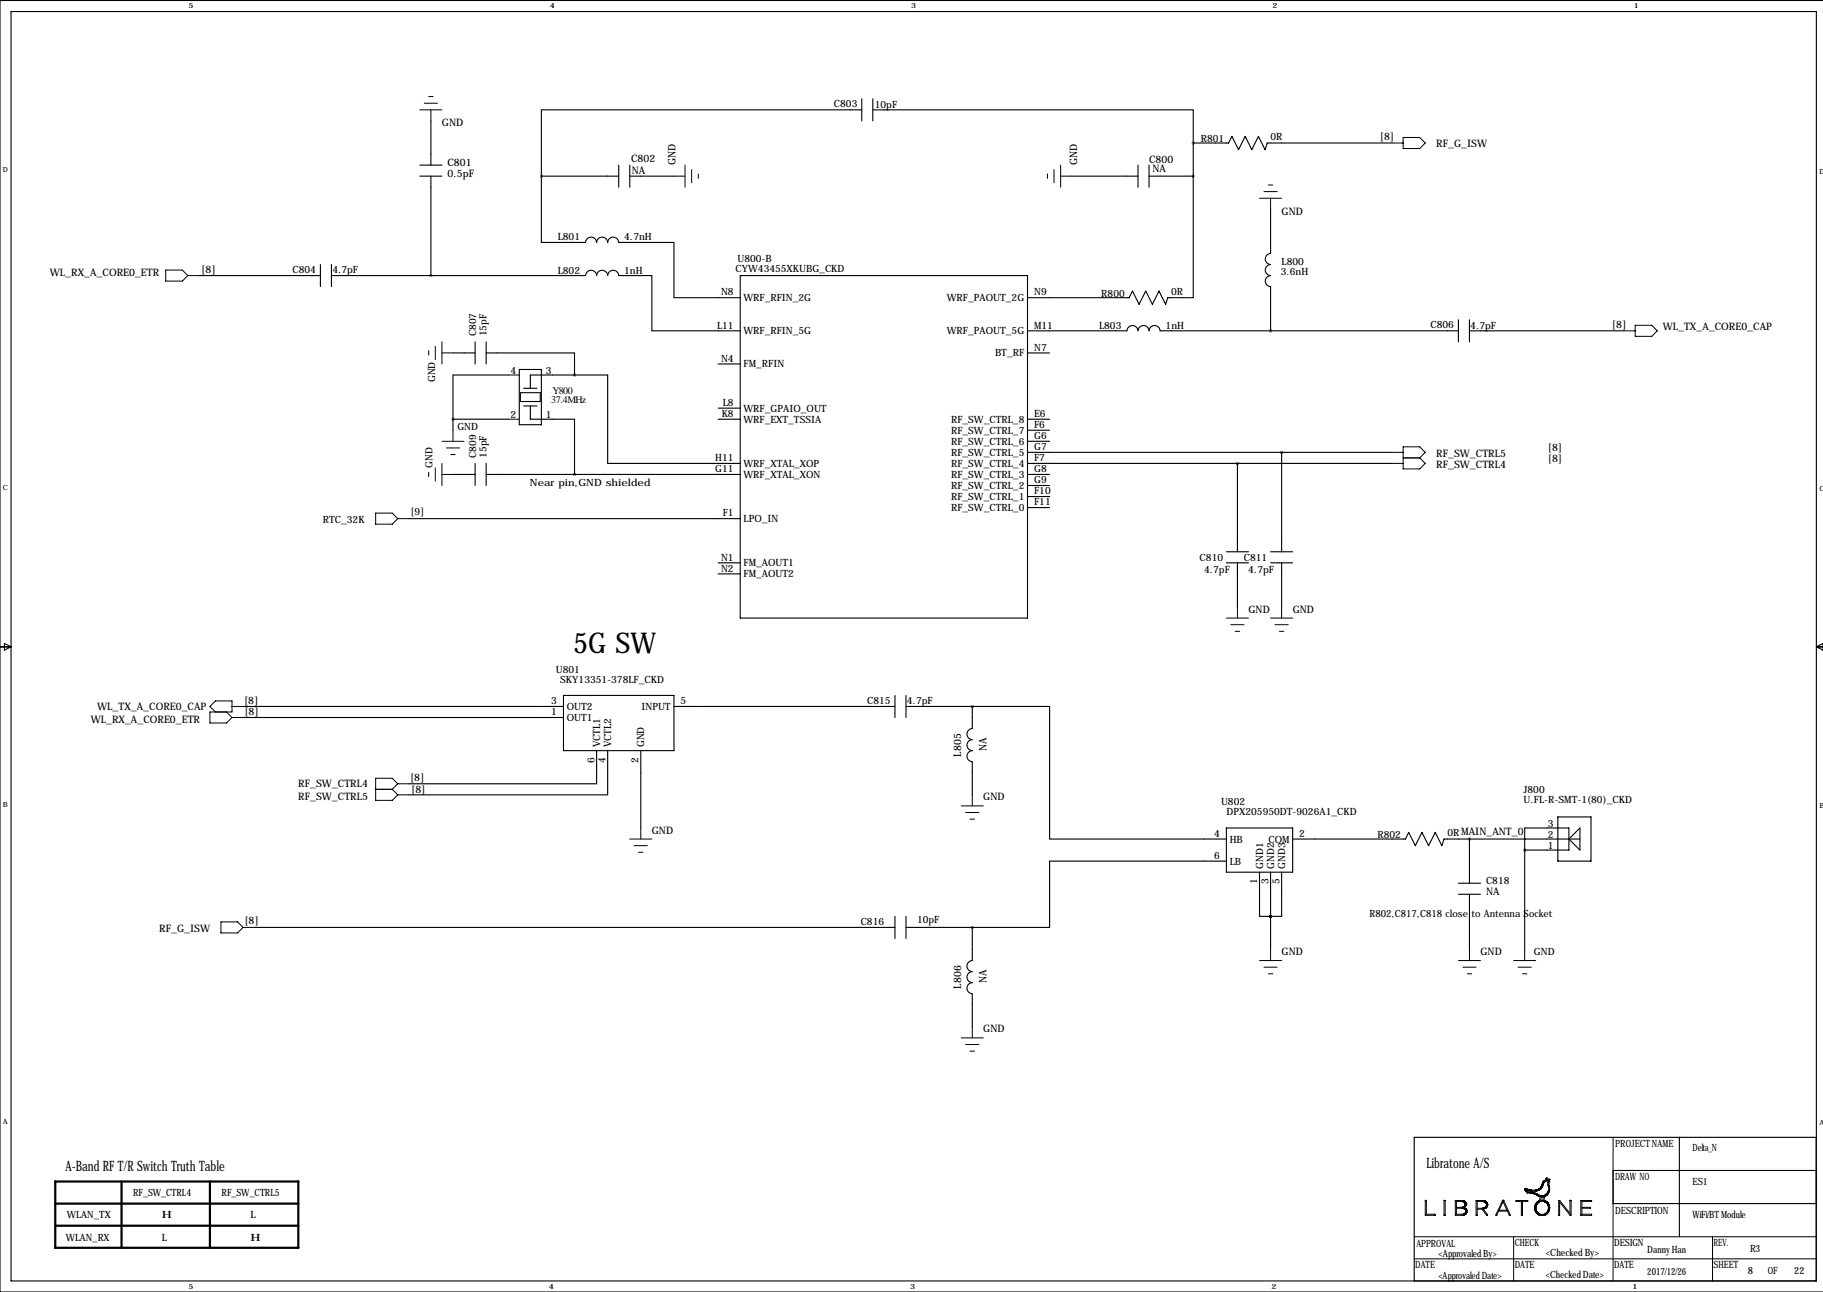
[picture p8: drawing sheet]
<svg xmlns="http://www.w3.org/2000/svg" width="419mm" height="297mm" viewBox="0 0 419 297" stroke-linecap="round" stroke-linejoin="round" font-family="sans-serif">
<defs><g id="words">
<text font-size="6.6" x="131.8" y="150">5G SW</text>
<g font-size="3.3">
<text x="15.1" y="269.3">A-Band RF T/R Switch Truth Table</text>
<text x="327.9" y="268.5">Libratone A/S</text>
</g>
<g font-size="2.4">
<text x="101.6" y="29.1">GND</text>
<text x="317.2" y="32.3">[8]</text>
<text x="330.2" y="33.9">RF_G_ISW</text>
<text x="102.9" y="38.2">C801</text>
<text x="102.9" y="40.6">0.5pF</text>
<text x="145.1" y="37.3">C802</text>
<text x="145.2" y="40">NA</text>
<text x="155.3" y="38" transform="rotate(-90 155.3 38)">GND</text>
<text x="247.6" y="38" transform="rotate(-90 247.6 38)">GND</text>
<text x="264.2" y="37.5">C800</text>
<text x="264.9" y="39.6">NA</text>
<text x="294.6" y="49.4">GND</text>
<text x="11.5" y="63.4">WL_RX_A_CORE0_ETR</text>
<text x="46.3" y="62.7">[8]</text>
<text x="370.6" y="75.4">[8]</text>
<text x="382.3" y="75.8">WL_TX_A_CORE0_CAP</text>
<text x="330.2" y="107.6">RF_SW_CTRL4</text>
<text x="330.2" y="105">RF_SW_CTRL5</text>
<text x="355.9" y="106.2">[8]</text>
<text x="355.9" y="103.6">[8]</text>
<text x="287" y="140.8">GND</text>
<text x="297.2" y="140.8">GND</text>
<text x="56.1" y="161.8">[8]</text>
<text x="20.9" y="166.2">WL_RX_A_CORE0_ETR</text>
<text x="22.4" y="163.2">WL_TX_A_CORE0_CAP</text>
<text x="56.2" y="164.3">[8]</text>
<text x="221" y="174" transform="rotate(-90 221 174)">L805</text>
<text x="226.8" y="172.7" transform="rotate(-90 226.8 172.7)">NA</text>
<text x="94.3" y="179.6">[8]</text>
<text x="68.6" y="181">RF_SW_CTRL4</text>
<text x="68.6" y="184">RF_SW_CTRL5</text>
<text x="94.5" y="182.4">[8]</text>
<text x="226.1" y="184">GND</text>
<text x="149.9" y="191.6">GND</text>
<text x="341.6" y="205.7">NA</text>
<text x="36.6" y="214.2">RF_G_ISW</text>
<text x="56.2" y="212.3">[8]</text>
<text x="294.6" y="219.6">GND</text>
<text x="340.4" y="219.6">GND</text>
<text x="221" y="227.3" transform="rotate(-90 221 227.3)">L806</text>
<text x="226.8" y="226" transform="rotate(-90 226.8 226)">NA</text>
<text x="226.1" y="237.3">GND</text>
</g>
<g font-size="2.3">
<text x="191.7" y="24.6">C803</text>
<text x="201.1" y="24.8">10pF</text>
<text x="276" y="32.6">R801</text>
<text x="292.1" y="32.2">0R</text>
<text x="128.2" y="55.3">L801</text>
<text x="143.5" y="55.3">4.7nH</text>
<text x="67.3" y="62.7">C804</text>
<text x="76.4" y="62.9">4.7pF</text>
<text x="128.2" y="62.9">L802</text>
<text x="143.5" y="62.9">1nH</text>
<text x="169.1" y="62.4">CYW43455XKUBG_CKD</text>
<text x="169.5" y="60.3">U800-B</text>
<text x="294.4" y="63.1">3.6nH</text>
<text x="294.6" y="60.9">L800</text>
<text x="165.8" y="67.9">N8</text>
<text x="170.9" y="69.2">WRF_RFIN_2G</text>
<text x="217.7" y="69.2">WRF_PAOUT_2G</text>
<text x="237.7" y="67.9">N9</text>
<text x="253.2" y="68.2">R800</text>
<text x="269.2" y="67.8">0R</text>
<text x="109.5" y="77.3" transform="rotate(-90 109.5 77.3)">C807</text>
<text x="111.8" y="77.3" transform="rotate(-90 111.8 77.3)">15pF</text>
<text x="164.8" y="75.6">L11</text>
<text x="170.9" y="76.9">WRF_RFIN_5G</text>
<text x="217.7" y="76.9">WRF_PAOUT_5G</text>
<text x="237.7" y="75.6">M11</text>
<text x="252.7" y="75.6">L803</text>
<text x="268" y="75.6">1nH</text>
<text x="328.9" y="75.4">C806</text>
<text x="338" y="75.6">4.7pF</text>
<text x="165.8" y="83.2">N4</text>
<text x="228.8" y="81.9">BT_RF</text>
<text x="237.7" y="80.6">N7</text>
<text x="100.1" y="87.9" transform="rotate(-90 100.1 87.9)">GND</text>
<text x="117.3" y="86">4</text>
<text x="125.5" y="86">3</text>
<text x="170.9" y="84.5">FM_RFIN</text>
<text x="126.7" y="92.8">37.4MHz</text>
<text x="127" y="90.5">Y800</text>
<text x="165.9" y="95.9">K8</text>
<text x="166.2" y="93.3">L8</text>
<text x="170.9" y="94.6">WRF_GPAIO_OUT</text>
<text x="237.7" y="95.9">E6</text>
<text x="105.2" y="98.9">GND</text>
<text x="117.3" y="96.1">2</text>
<text x="125.5" y="96.1">1</text>
<text x="170.9" y="97.2">WRF_EXT_TSSIA</text>
<text x="218.6" y="99.7">RF_SW_CTRL_7</text>
<text x="218.6" y="97.2">RF_SW_CTRL_8</text>
<text x="237.7" y="101">G6</text>
<text x="237.7" y="98.4">F6</text>
<text x="99.4" y="107.6" transform="rotate(-90 99.4 107.6)">GND</text>
<text x="109.5" y="105.3" transform="rotate(-90 109.5 105.3)">C809</text>
<text x="111.8" y="105.3" transform="rotate(-90 111.8 105.3)">15pF</text>
<text x="164.4" y="106">H11</text>
<text x="170.9" y="107.3">WRF_XTAL_XOP</text>
<text x="218.6" y="107.3">RF_SW_CTRL_4</text>
<text x="218.6" y="104.8">RF_SW_CTRL_5</text>
<text x="218.6" y="102.3">RF_SW_CTRL_6</text>
<text x="237.7" y="106">F7</text>
<text x="237.7" y="103.5">G7</text>
<text x="121.8" y="111.7">Near pin,GND shielded</text>
<text x="164.4" y="108.6">G11</text>
<text x="170.9" y="109.9">WRF_XTAL_XON</text>
<text x="218.6" y="112.4">RF_SW_CTRL_2</text>
<text x="218.6" y="109.9">RF_SW_CTRL_3</text>
<text x="237.7" y="113.7">F10</text>
<text x="237.7" y="111.1">G9</text>
<text x="237.7" y="108.6">G8</text>
<text x="94.4" y="118.3">[9]</text>
<text x="166.2" y="118.7">F1</text>
<text x="218.6" y="117.5">RF_SW_CTRL_0</text>
<text x="218.6" y="115">RF_SW_CTRL_1</text>
<text x="237.7" y="116.2">F11</text>
<text x="74.2" y="120.3">RTC_32K</text>
<text x="170.9" y="120">LPO_IN</text>
<text x="165.8" y="131.4">N2</text>
<text x="165.8" y="128.9">N1</text>
<text x="170.9" y="130.2">FM_AOUT1</text>
<text x="275.8" y="129">C810</text>
<text x="276.8" y="131.7">4.7pF</text>
<text x="286" y="129">C811</text>
<text x="287" y="131.7">4.7pF</text>
<text x="170.9" y="132.7">FM_AOUT2</text>
<text x="127.8" y="154.8">U801</text>
<text x="126.7" y="161.9">3</text>
<text x="128.8" y="156.9">SKY13351-378LF_CKD</text>
<text x="156.5" y="161.9">5</text>
<text x="199.3" y="161.7">C815</text>
<text x="208.5" y="161.9">4.7pF</text>
<text x="126.7" y="164.5">1</text>
<text x="130.3" y="165.8">OUT1</text>
<text x="130.3" y="163.2">OUT2</text>
<text x="147.5" y="163.2">INPUT</text>
<text x="138" y="171.8" transform="rotate(-90 138 171.8)">VCTL1</text>
<text x="140.5" y="171.8" transform="rotate(-90 140.5 171.8)">VCTL2</text>
<text x="148.1" y="171.8" transform="rotate(-90 148.1 171.8)">GND</text>
<text x="136.7" y="175.4" transform="rotate(-90 136.7 175.4)">6</text>
<text x="139.2" y="175.4" transform="rotate(-90 139.2 175.4)">4</text>
<text x="146.8" y="175.4" transform="rotate(-90 146.8 175.4)">2</text>
<text x="280.7" y="185">U802</text>
<text x="350.3" y="182.3">J800</text>
<text x="350.3" y="184.6">U.FL-R-SMT-1(80)_CKD</text>
<text x="282" y="187.4">DPX205950DT-9026A1_CKD</text>
<text x="355.9" y="190.1">3</text>
<text x="279.1" y="192.4">4</text>
<text x="279.1" y="197.5">6</text>
<text x="282.7" y="193.7">HB</text>
<text x="291.6" y="193.7">COM</text>
<text x="298.7" y="192.4">2</text>
<text x="316.7" y="192.6">R802</text>
<text x="332.7" y="192.2">0RMAIN_ANT_0</text>
<text x="355.9" y="192.6">2</text>
<text x="355.9" y="195.2">1</text>
<text x="282.7" y="198.8">LB</text>
<text x="289.1" y="203.3" transform="rotate(-90 289.1 203.3)">1</text>
<text x="290.4" y="199.8" transform="rotate(-90 290.4 199.8)">GND1</text>
<text x="291.6" y="203.3" transform="rotate(-90 291.6 203.3)">3</text>
<text x="292.9" y="199.8" transform="rotate(-90 292.9 199.8)">GND2</text>
<text x="294.1" y="203.3" transform="rotate(-90 294.1 203.3)">5</text>
<text x="295.4" y="199.8" transform="rotate(-90 295.4 199.8)">GND3</text>
<text x="341.6" y="203.3">C818</text>
<text x="197.9" y="212.7">C816</text>
<text x="210.8" y="212.3">10pF</text>
<text x="314.9" y="210.8">R802,C817,C818 close to Antenna Socket</text>
<text x="352.7" y="219.6">GND</text>
<text x="371.3" y="263.8">PROJECT NAME</text>
<text x="389.1" y="264.5">Delta_N</text>
<text x="30.6" y="275">RF_SW_CTRL4</text>
<text x="51" y="275">RF_SW_CTRL5</text>
<text x="371.3" y="271.4">DRAW NO</text>
<text x="389.1" y="272.4">ES1</text>
<text x="15.4" y="280.1">WLAN_TX</text>
<text x="37.2" y="280.1">H</text>
<text x="57.6" y="280.1">L</text>
<text x="371.3" y="279">DESCRIPTION</text>
<text x="389.1" y="280">WiFi/BT Module</text>
<text x="15.1" y="285.2">WLAN_RX</text>
<text x="37.2" y="285.2">L</text>
<text x="57.6" y="285.2">H</text>
<text x="325.6" y="286.6">APPROVAL</text>
<text x="348.2" y="286.4">CHECK</text>
<text x="371.1" y="286.4">DESIGN</text>
<text x="394" y="286.4">REV.</text>
<text x="402.3" y="287.9">R3</text>
<text x="325.4" y="291.5">DATE</text>
<text x="330.7" y="288.9">&lt;Approvaled By&gt;</text>
<text x="330.7" y="294">&lt;Approvaled Date&gt;</text>
<text x="348.2" y="291.5">DATE</text>
<text x="355.3" y="288.7">&lt;Checked By&gt;</text>
<text x="355.3" y="293.7">&lt;Checked Date&gt;</text>
<text x="371.1" y="291.5">DATE</text>
<text x="378.7" y="293.2">2017/12/26</text>
<text x="378.7" y="288.1">Danny Han</text>
<text x="394" y="291.5">SHEET</text>
<text x="401.8" y="293">8</text>
<text x="406.4" y="293">OF</text>
<text x="412.5" y="293">22</text>
</g>
<g font-size="1.6">
<text x="43.4" y="1.9">5</text>
<text x="126.4" y="1.9">4</text>
<text x="209.5" y="1.9">3</text>
<text x="292.5" y="1.9">2</text>
<text x="375.6" y="1.9">1</text>
<text x=".7" y="39.5">D</text>
<text x="418.3" y="40">D</text>
<text x=".7" y="112.7">C</text>
<text x="418.3" y="112.9">C</text>
<text x=".7" y="185.6">B</text>
<text x="418.3" y="185.8">B</text>
<text x=".7" y="258.5">A</text>
<text x="418.3" y="258.7">A</text>
<text x="43.4" y="296.3">5</text>
<text x="126.2" y="296.3">4</text>
<text x="209.2" y="296.3">3</text>
<text x="292.3" y="296.3">2</text>
<text x="375.3" y="296.3">1</text>
</g>
</g></defs>
<g fill="none" stroke="#000" stroke-width=".23">
<path d="M96.5 25.3h5.1M97.5 23.7h3.1M98.6 22.2h1M99.1 25.3v2.5M157.5 38v5M159 39v3M160.5 40v1M240.8 40v1M242.3 39v3M243.8 38v5M320 32.9h2.6M322.6 31.6h3.8l1.3 1.3-1.3 1.2h-3.8z"/>
<path d="M154.9 40.5h2.6M243.8 40.5h2.6M289.6 45.6h5M290.6 44.1h3M291.6 42.5h1M292.1 45.6v2.5M38.1 62.1h3.8l1.3 1.3-1.3 1.2h-3.8zM43.2 63.4h2.5M100.1 79.6v3.1M101.6 78.6v5.1M373.4 76.1h2.5M375.9 74.8h3.8l1.3 1.3-1.3 1.2h-3.8z"/>
<path d="M98.6 80.6v1M101.6 81.1h2.5M104.1 98.9v2.6M116.8 96.4h2.6M116.8 86.2h2.6M86.4 118h3.8l1.2 1.2-1.2 1.3h-3.8zM91.4 119.2h2.6M98.6 108.6v1M100.1 107.6v3M101.6 109.1h2.5M101.6 106.5v5.1M101.6 101.5h5.1"/>
<path d="M102.6 103h3.1M103.6 104.5h1M320 106.5h2.6M320 104h2.6M322.6 102.7h3.8l1.3 1.3-1.3 1.3 1.3 1.2-1.3 1.3h-3.8zM322.6 105.3h3.8M284.5 139.6v2.5M294.6 139.6v2.5M281.9 142.1h5.1M283 143.6h3M284 145.1h1M292.1 142.1h5.1"/>
<path d="M293.1 143.6h3.1M294.1 145.1h1M49.5 163.7l-1.2-1.3 1.2-1.3h3.8v2.6h-5v2.5h3.8l1.2-1.2M52.1 163.7l1.2 1.3M53.3 162.4h2.6M53.3 165h2.6M86.4 181.5h3.8M90.2 181.5l1.2 1.2M91.4 180.2h2.6M91.4 180.2l-1.2 1.3M91.4 180.2l-1.2-1.3h-3.8v5.1h3.8l1.2-1.3M91.4 182.7h2.6"/>
<path d="M144.8 192.9h5.1M145.8 194.4h3M146.8 195.9h1M147.3 190.4v2.5M221 185.3h5.1M222 186.8h3M223 188.3h1M223.5 182.7v2.6M50.8 211.9h3.8l1.3 1.3-1.3 1.3h-3.8zM55.9 213.2h2.5M292.1 218.3v2.5M337.8 218.3v2.5"/>
<path d="M350.5 218.3v2.5M221 238.6h5.1M223.5 236.1v2.5M289.6 220.8h5M290.6 222.4h3M291.6 223.9h1M335.3 220.8h5.1M336.3 222.4h3M337.3 223.9h1M348 220.8h5.1M349 222.4h3M350 223.9h1"/>
<path d="M222 240.1h3M223 241.7h1M327.7 276h.2v3.2h1.9l.1 .2h-2.2zM327.8 276h.1M327.9 276.1h.1M332 276l.2 .1v3.3h-.2zM332.1 276h.1M334.8 276.2l1.7 .2 .3 .3-.1 .6-.6 .3h-1.3zM334.8 277.8l1.8 .1 .4 .3v.6l-.6 .4h-1.6zM336.4 276.3l.1 .1M336.5 277.6l.2 .1M336.5 277.6v.1"/>
<path d="M336.6 276.5h.1M336.6 277.6h.1M336.6 277.3h.1M336.8 279h.1M336.8 276.9h.1M336.9 276.3l-.6-.3h-1.7v3.4h1.7l.7-.2 .2-.4 .1-.5-.7-.7M336.9 276.4l.2 .2v.5l-.4 .5M336.9 276.3v.1M337.1 276.8h.1M337.1 279h.1M337.1 278h.1M339.3 276.1l1.8-.1 .7 .4 .2 .4-.2 .7-.3 .3-.5 .1 1 1.3-.1 .2h-.2l-1-1.4h-1.1v1.4h-.3z"/>
<path d="M339.6 276.2l1.8 .2 .3 .4v.5l-.6 .4-1.5 .1zM341.3 277.6v.1M341.3 276.3v.1M341.4 276.4h.1M341.7 277.6v.1M341.7 277h.1M341.7 276.3v.1M341.9 276.6h.1M341.9 277.3v.1M342 277h.1M345.4 276l.3 .1 1.5 3.3h-.2l-.4-1h-2.1l-.4 1h-.2zM345.5 276h.1"/>
<path d="M345.5 276.3l1 1.9h-1.9zM348.6 276l2.6 .1v.1h-1.2v3.2h-.2v-3.2h-1.2zM349.8 279.4h.1M350.6 273.7h.1M350.7 273.8l.3 .3M350.7 273.7v.1M350.8 273.3h.1M351 273.7l-.1-.1h.2l.1 .4 1.4 .2 1.8 .8 .8-.2 .6-.6M351 274.1l1.8 .4 1.3 .6-.2 1-.6 .4-.4 .7 .1 1.3 .7 .8M351 274.2h.1M351 273.8h.1M351.1 273.7l1.8 .2 1.1-.3 .4-.4 .5-1.4 .7-.6 .2 .3 .3-.1-.2 .3 .2 1.9-.3 .5"/>
<path d="M351.2 274.2h.1M351.5 273.7v.1M352.4 274.1v.1M352.8 277.4h.1M352.8 277.9l.1 .1M353.1 277.7h.1M353.1 274.6h.1M353.2 276.5h.1M353.2 278.4h.1M353.2 278.9h.1M353.2 277h.1M353.3 279h.1"/>
<path d="M353.4 276.8l.3-.4 .6-.2 .8 .1 .6 .5M353.4 276.8l-.3 .5v.8l.6 .9M353.4 276.8h.1M353.4 276.3v.1M353.5 273.7v.1M353.5 274.6h.1M353.7 279.3h.1M353.7 279h.1M353.9 275v.1M353.9 276.3l-.1 .1M353.9 273.3h.1M354.1 273.4h.1"/>
<path d="M354.2 279.4v.1M354.3 273.3h.1M354.4 275.2l.4-.1-.1 .9h-.5zM354.5 272.1h.1M354.5 272.9h.1M354.9 271.5v.1M354.9 271.9v.1M354.9 279.4l-.1 .1M355 271.8h.1M355.1 275.1h.1M355.1 275.1l-.2 .9 .7 .3 .5 .6v1.5l-.4 .7-.5 .3h-1.2l-.3-.1M355.2 276.3v.1"/>
<path d="M355.3 279h.1M355.4 271.5h.1M355.4 274.9h.1M355.4 271h.1M355.4 271l.3-.2 .2 .4 .4-.1-.2 .6 .2 1.9-.4 .9-.8 .5M355.4 271l-.2 .4-.4 .2-.5 1.4-.5 .4-.8 .2h-1l-1.5-.4v.2l.2 .3M355.7 276.3v.1M355.7 276.8l.3 .8-.2 .9M355.7 276.8h.1M355.8 274.6h.1M355.8 278.5v.1M355.8 278.6l-.9 .6h-.8l-.4-.2"/>
<path d="M355.8 274.1v.1M355.9 271.9h.1M355.9 274h.1M355.9 278.8h.1M355.9 276.6h.1M355.9 278.3h.1M355.9 277.1h.1M355.9 272.4h.1M355.9 274.4v.1M356 278.6h.1M356.1 271.7h.1M356.2 277.7h.1"/>
<path d="M358.3 276h.3l2.3 3v-3l.3 .1-.1 3.3h-.2l-2.4-3v3h-.2zM361.1 276h.1M363.5 276l2.4 .1v.1h-2.2v1.4h2v.2h-2v1.4h2.2v.2h-2.4zM370.8 261.5v33M325.1 284.3h92.5M325.1 289.4h92.4M348 284.3v10.2M393.7 284.3v10.2"/>
</g>
<g fill="none" stroke="#000" stroke-width=".25">
<path d="M2.5 2.7h415.1v291.8h-415.1zM419.1 .1h-419.1v296.9h419.1M96.5 38h5.1M99.1 27.8v10.2M142.2 38v5M144.8 38v5M198.1 25.3h-73.6v15.2M198.1 22.7v5.1M200.7 25.3h73.6v7.6M200.7 22.7v5.1M261.6 38v5M264.2 38v5"/>
<path d="M274.3 32.9h8.1l.8-1.5 1.5 3 1.6-3 1.5 3 1.5-3 1.5 3 .5-1.5h28.7M274.3 32.9v7.6M96.5 40.5h5.1M99.1 40.5v22.9M124.5 40.5v15.2h10.1a1.27 1.27 0 0 1 1.3-1.2 1.27 1.27 0 0 1 1.3 1.2M124.5 40.5h17.7M137.2 55.7a1.27 1.27 0 0 1 1.2-1.2 1.27 1.27 0 0 1 1.3 1.2 1.27 1.27 0 0 1 1.3-1.2 1.27 1.27 0 0 1 1.2 1.2h12.7v12.7h15.3M144.8 40.5h10.1M246.4 40.5h15.2M264.2 40.5h10.1M274.3 40.5v27.9h-5.8l-.5 1.6-1.6-3.1-1.5 3.1-1.5-3.1-1.5 3.1-1.6-3.1-.7 1.5h-23.4M292.1 48.1v10.2a1.27 1.27 0 0 0-1.2 1.2 1.27 1.27 0 0 0 1.2 1.3 1.27 1.27 0 0 0-1.2 1.3 1.27 1.27 0 0 0 1.2 1.3 1.27 1.27 0 0 0-1.2 1.2 1.27 1.27 0 0 0 1.2 1.3v10.2"/>
<path d="M45.7 63.4h28M73.7 60.8v5.1M76.2 60.8v5.1M109.2 78.6v5.1M111.8 78.6v5.1M137.2 63.4a1.27 1.27 0 0 0-1.3-1.3 1.27 1.27 0 0 0-1.3 1.2l-58.4 .1M137.2 63.3a1.27 1.27 0 0 1 1.2-1.2 1.27 1.27 0 0 1 1.3 1.3 1.27 1.27 0 0 1 1.3-1.3 1.27 1.27 0 0 1 1.2 1.3h7.7v12.7h20.3M170.2 63.4h66v78.7h-66zM236.2 76.1l22.9-.1a1.27 1.27 0 0 1 1.3-1.2 1.27 1.27 0 0 1 1.2 1.3 1.27 1.27 0 0 1 1.3-1.3 1.27 1.27 0 0 1 1.3 1.3 1.27 1.27 0 0 1 1.2-1.3 1.27 1.27 0 0 1 1.3 1.3h68.6M335.3 73.5v5.1M337.8 76.1h35.6M337.8 73.5v5.1"/>
<path d="M104.1 96.4h12.7M104.1 81.1h5.1M104.1 96.4v2.5M111.8 81.1h20.3v5.1M116.8 86.2h-12.7v10.2M119.4 84.9h5.1v12.7h-5.1zM119.6 90.3h4.6v2h-4.6zM120.4 89.3h3M120.4 93.3h3M121.9 93.3v3.1h10.2v12.7M132.1 86.2h7.6v20.3h30.5M132.1 86.2h-10.2v3.1"/>
<path d="M165.1 96.4h5.1M165.1 93.8h5.1M165.1 83.7h5.1M236.2 96.4h5.1M236.2 98.9h5.1M236.2 81.1h5.1M94 119.2h76.2M104.1 109.1h5.1M109.2 106.5v5.1M111.8 109.1h58.4M111.8 106.5v5.1M236.2 109.1h5.1"/>
<path d="M236.2 106.5h83.8M236.2 116.7h5.1M236.2 114.2h5.1M236.2 111.6h5.1M236.2 104h83.8M236.2 101.5h5.1M284.5 106.5v20.4M294.6 104v22.9M165.1 131.9h5.1M165.1 129.4h5.1M281.9 129.4h5.1M281.9 126.9h5.1"/>
<path d="M284.5 129.4v10.2M292.1 129.4h5.1M292.1 126.9h5.1M294.6 129.4v10.2M0 148.7h2.5M1 147.9l1.5 .8-1.5 .8zM129.5 159.9h25.4v12.7h-25.4zM205.7 159.9v5.1M208.3 159.9v5.1M417.6 148.7h1.5M417.6 148.7l1.5-.8v1.6zM55.9 162.4h73.6"/>
<path d="M55.9 165h73.6M137.2 172.6v7.6h-43.2M139.7 172.6v10.1h-45.7M147.3 172.6v17.8M154.9 162.4h50.8M208.3 162.4h15.2M223.5 162.4v5.1a1.27 1.27 0 0 0-1.2 1.3 1.27 1.27 0 0 0 1.2 1.2 1.27 1.27 0 0 0-1.2 1.3 1.27 1.27 0 0 0 1.2 1.3 1.27 1.27 0 0 0-1.2 1.2 1.27 1.27 0 0 0 1.2 1.3v7.6M223.5 162.4h17.8v30.5h40.6M281.9 198h-40.6v15.2h-17.8M281.9 190.4h15.3v10.1h-15.3zM297.2 192.9h25.9l.7-1.5 1.6 3 1.5-3 1.5 3 1.5-3 1.6 3 .5-1.5h31.2M337.8 192.9v10.2"/>
<path d="M350.5 190.4h10.2v5h-10.2zM350.5 195.4v22.9M358.1 187.8h7.7v10.2h-7.7zM363.2 190.4v5l-2.5-2.5zM58.4 213.2h147.3M205.7 210.7v5.1M208.3 210.7v5.1M208.3 213.2h15.2M223.5 213.2v7.6a1.27 1.27 0 0 0-1.2 1.3 1.27 1.27 0 0 0 1.2 1.3 1.27 1.27 0 0 0-1.2 1.2 1.27 1.27 0 0 0 1.2 1.3 1.27 1.27 0 0 0-1.2 1.3 1.27 1.27 0 0 0 1.2 1.3v7.6M289.6 200.5v10.2h2.5M292.1 210.7h.1M292.1 200.5v17.8"/>
<path d="M294.6 200.5v10.2h-2.5M335.3 203.1h5.1M335.3 205.6h5.1M337.8 205.6v12.7M386.1 261.5v22.8M417.5 261.5h-92.4v33M417.6 269.1h-46.8v7.6h46.8"/>
</g>
<path d="M12.7 271.6h55.9v15.3h-55.9zM12.7 276.7h55.9M27.9 271.6v15.3M48.3 271.6v15.3M12.7 281.8h55.9" fill="none" stroke="#000" stroke-width=".51"/>
<path d="M104.1 96.4a.05 .05 0 0 0 .1 0 .05 .05 0 0 0-.1 0zM99 63.4a.05 .05 0 0 0 .1 0 .05 .05 0 0 0-.1 0zM294.6 104a.05 .05 0 0 0 .1 0 .05 .05 0 0 0-.1 0zM124.4 40.5a.05 .05 0 0 0 .1 0 .05 .05 0 0 0-.1 0z" fill="#000" stroke="#000" stroke-width=".63"/>
<use href="#words"/>
</svg>
